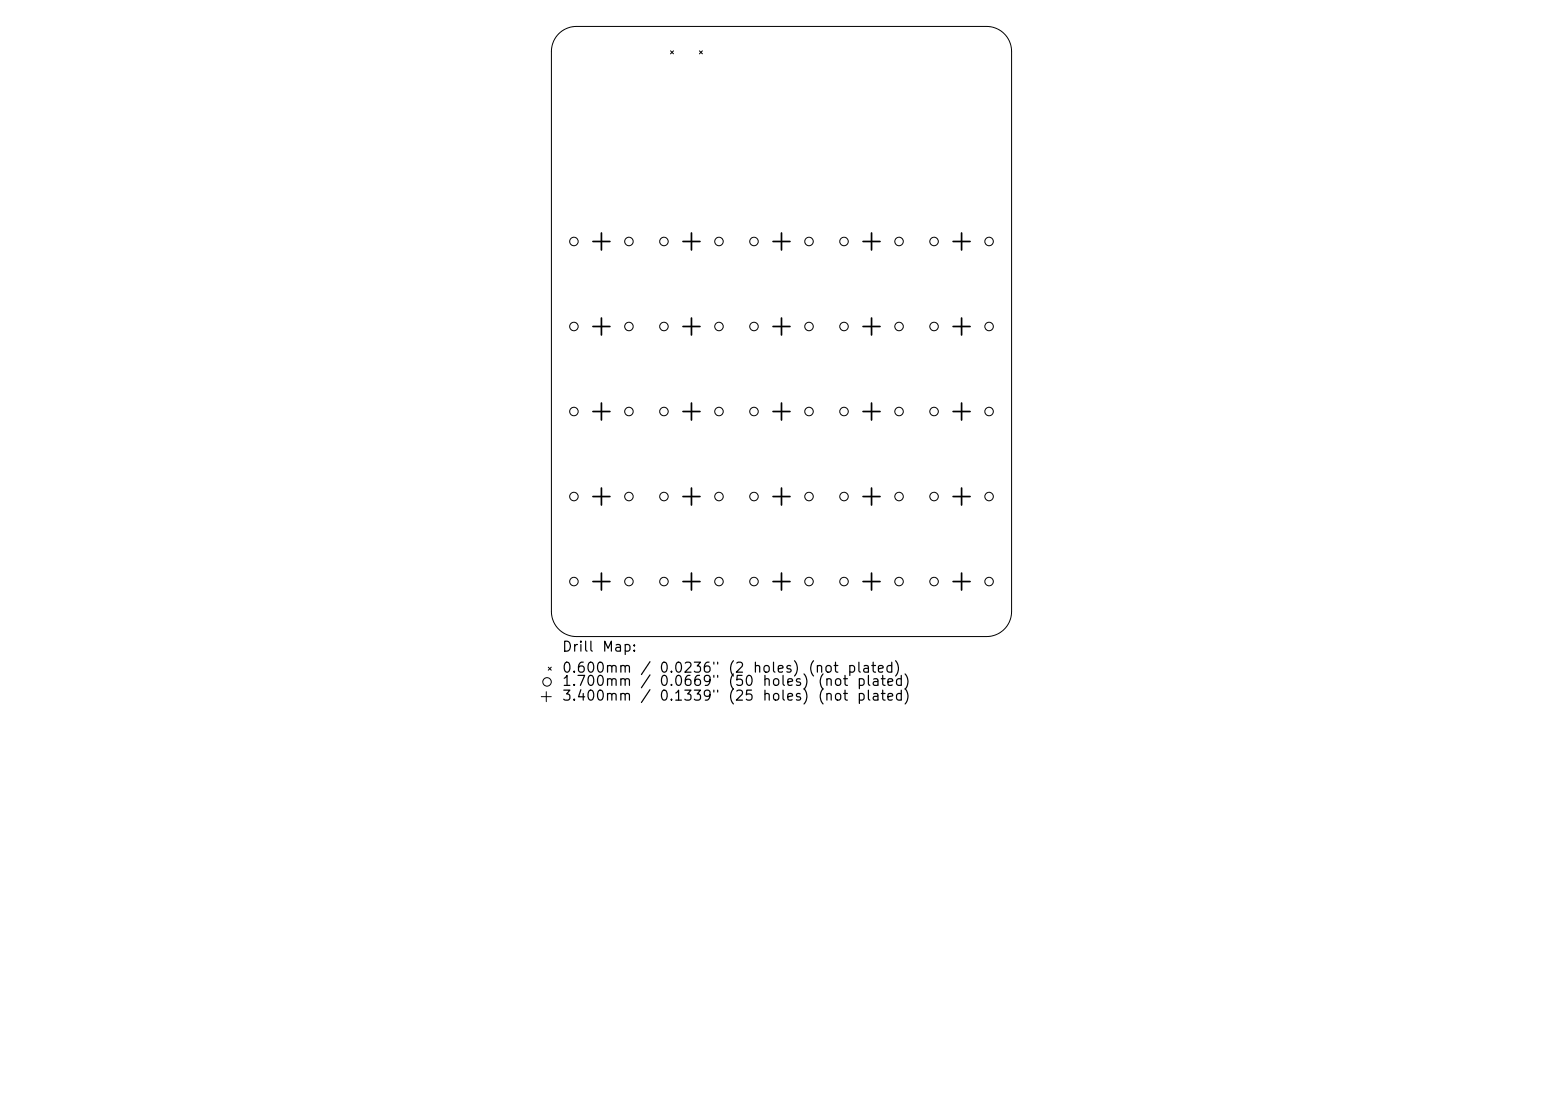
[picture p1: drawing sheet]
<svg xmlns="http://www.w3.org/2000/svg" width="297mm" height="210mm" viewBox="0 0 297 210" stroke-linecap="round" stroke-linejoin="round" font-family="sans-serif">
<defs><g id="words">
<g font-size="1.9">
<text x="106.7" y="124.3">Drill</text>
<text x="114.3" y="124.3">Map:</text>
<text x="106.7" y="128.3">0.600mm</text>
<text x="106.7" y="130.8">1.700mm</text>
<text x="121.5" y="128.3">/</text>
<text x="121.5" y="130.8">/</text>
<text x="125.1" y="128.3">0.0236&quot;</text>
<text x="125.1" y="130.8">0.0669&quot;</text>
<text x="138.2" y="128.3">(2</text>
<text x="138.2" y="130.8">(50</text>
<text x="142.9" y="128.3">holes)</text>
<text x="144.7" y="130.8">holes)</text>
<text x="153.4" y="128.3">(not</text>
<text x="155.2" y="130.8">(not</text>
<text x="160.8" y="128.3">plated)</text>
<text x="162.7" y="130.8">plated)</text>
<text x="106.7" y="133.6">3.400mm</text>
<text x="121.5" y="133.6">/</text>
<text x="125.1" y="133.6">0.1339&quot;</text>
<text x="138.2" y="133.6">(25</text>
<text x="144.7" y="133.6">holes)</text>
<text x="155.2" y="133.6">(not</text>
<text x="162.7" y="133.6">plated)</text>
</g>
</g></defs>
<g fill="none" stroke="#000" stroke-width=".19">
<path d="M106.2 6.4a4.8 4.8 0 0 1 3.3-1.4h78a4.8 4.8 0 0 1 4.7 4.8v106.4a4.8 4.8 0 0 1-4.7 4.8h-78a4.8 4.8 0 0 1-4.7-4.8v-106.4a4.8 4.8 0 0 1 1.4-3.4zM127.4 9.7l.6 .5M128 9.7l-.6 .5M132.9 9.7l.6 .5M133.5 9.7l-.6 .5M102.9 132.4h1.9M103.8 131.5v1.9M104.2 126.8l.6 .6M104.8 126.8l-.6 .6"/>
<circle cx="109.1" cy="45.9" r=".81"/>
<circle cx="119.5" cy="45.9" r=".81"/>
<circle cx="126.2" cy="45.9" r=".81"/>
<circle cx="136.6" cy="45.9" r=".81"/>
<circle cx="143.3" cy="45.9" r=".81"/>
<circle cx="153.7" cy="45.9" r=".81"/>
<circle cx="160.4" cy="45.9" r=".81"/>
<circle cx="170.8" cy="45.9" r=".81"/>
<circle cx="177.5" cy="45.9" r=".81"/>
<circle cx="187.9" cy="45.9" r=".81"/>
<circle cx="109.1" cy="78.2" r=".81"/>
<circle cx="109.1" cy="62.1" r=".81"/>
<circle cx="119.5" cy="78.2" r=".81"/>
<circle cx="119.5" cy="62.1" r=".81"/>
<circle cx="126.2" cy="78.2" r=".81"/>
<circle cx="126.2" cy="62.1" r=".81"/>
<circle cx="136.6" cy="78.2" r=".81"/>
<circle cx="136.6" cy="62.1" r=".81"/>
<circle cx="143.3" cy="78.2" r=".81"/>
<circle cx="143.3" cy="62.1" r=".81"/>
<circle cx="153.7" cy="78.2" r=".81"/>
<circle cx="153.7" cy="62.1" r=".81"/>
<circle cx="160.4" cy="78.2" r=".81"/>
<circle cx="160.4" cy="62.1" r=".81"/>
<circle cx="170.8" cy="78.2" r=".81"/>
<circle cx="170.8" cy="62.1" r=".81"/>
<circle cx="177.5" cy="78.2" r=".81"/>
<circle cx="177.5" cy="62.1" r=".81"/>
<circle cx="187.9" cy="78.2" r=".81"/>
<circle cx="187.9" cy="62.1" r=".81"/>
<circle cx="109.1" cy="94.4" r=".81"/>
<circle cx="119.5" cy="94.4" r=".81"/>
<circle cx="126.2" cy="94.4" r=".81"/>
<circle cx="136.6" cy="94.4" r=".81"/>
<circle cx="143.3" cy="94.4" r=".81"/>
<circle cx="153.7" cy="94.4" r=".81"/>
<circle cx="160.4" cy="94.4" r=".81"/>
<circle cx="170.8" cy="94.4" r=".81"/>
<circle cx="177.5" cy="94.4" r=".81"/>
<circle cx="187.9" cy="94.4" r=".81"/>
<circle cx="109.1" cy="110.5" r=".81"/>
<circle cx="119.5" cy="110.5" r=".81"/>
<circle cx="126.2" cy="110.5" r=".81"/>
<circle cx="136.6" cy="110.5" r=".81"/>
<circle cx="143.3" cy="110.5" r=".81"/>
<circle cx="153.7" cy="110.5" r=".81"/>
<circle cx="160.4" cy="110.5" r=".81"/>
<circle cx="170.8" cy="110.5" r=".81"/>
<circle cx="177.5" cy="110.5" r=".81"/>
<circle cx="187.9" cy="110.5" r=".81"/>
<circle cx="103.9" cy="129.6" r=".81"/>
</g>
<g fill="none" stroke="#000" stroke-width=".32">
<path d="M112.7 45.9h3.2M114.3 44.3v3.2M129.8 45.9h3.2M131.4 44.3v3.2M146.9 45.9h3.2M148.5 44.3v3.2M164 45.9h3.2M165.6 44.3v3.2M181.1 45.9h3.2M182.7 44.3v3.2M112.7 62.1h3.2M112.7 78.2h3.2"/>
<path d="M114.3 60.4v3.3M114.3 76.6v3.2M129.8 62.1h3.2M129.8 78.2h3.2M131.4 60.4v3.3M131.4 76.6v3.2M146.9 62.1h3.2M146.9 78.2h3.2M148.5 60.4v3.3M148.5 76.6v3.2M164 62.1h3.2M164 78.2h3.2"/>
<path d="M165.6 60.4v3.3M165.6 76.6v3.2M181.1 62.1h3.2M181.1 78.2h3.2M182.7 60.4v3.3M182.7 76.6v3.2M112.7 94.4h3.2M114.3 92.8v3.2M129.8 94.4h3.2M131.4 92.8v3.2M146.9 94.4h3.2M148.5 92.8v3.2"/>
<path d="M164 94.4h3.2M165.6 92.8v3.2M181.1 94.4h3.2M182.7 92.8v3.2M112.7 110.5h3.2M114.3 108.9v3.2M129.8 110.5h3.2M131.4 108.9v3.2M146.9 110.5h3.2M148.5 108.9v3.2M164 110.5h3.2M165.6 108.9v3.2"/>
<path d="M181.1 110.5h3.2M182.7 108.9v3.2"/>
</g>
<use href="#words"/>
</svg>
